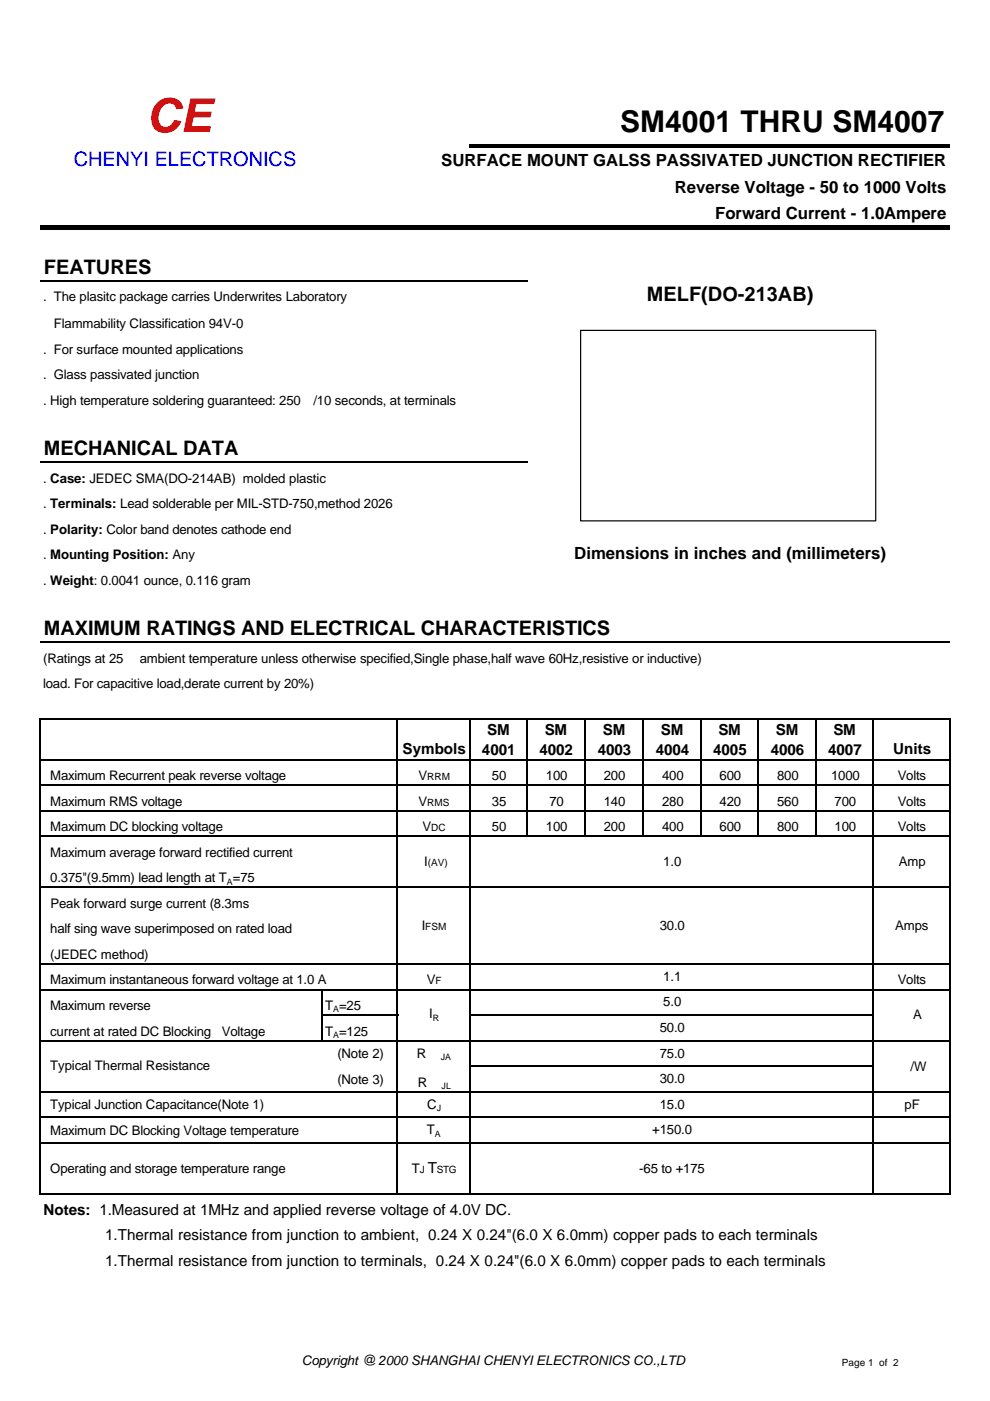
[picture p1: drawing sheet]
<svg xmlns="http://www.w3.org/2000/svg" width="210mm" height="297mm" viewBox="0 0 210 297" stroke-linecap="round" stroke-linejoin="round" font-family="sans-serif">
<defs><g id="words">
<text font-size="9.9" fill="#f00" x="31.1" y="28">CE</text>
<text font-size="6.3" x="131.5" y="28">SM4001 THRU SM4007</text>
<text font-size="4.2" fill="#00f" x="15.7" y="35.2">CHENYI ELECTRONICS</text>
<g font-size="4.2">
<text x="9.3" y="58.1">FEATURES</text>
<text x="137.2" y="63.8">MELF(DO-213AB)</text>
<text x="9.3" y="96.5">MECHANICAL DATA</text>
<text x="9.3" y="134.7">MAXIMUM RATINGS AND ELECTRICAL CHARACTERISTICS</text>
</g>
<g font-size="3.6">
<text x="93.6" y="35.2">SURFACE MOUNT GALSS PASSIVATED JUNCTION RECTIFIER</text>
<text x="143.1" y="40.8">Reverse Voltage - 50 to 1000 Volts</text>
<text x="151.6" y="46.4">Forward Current - 1.0Ampere</text>
<text x="121.8" y="118.6">Dimensions in inches and (millimeters)</text>
</g>
<g font-size="3.2">
<text x="103.3" y="155.8">SM</text>
<text x="115.5" y="155.8">SM</text>
<text x="127.8" y="155.8">SM</text>
<text x="140.1" y="155.8">SM</text>
<text x="152.3" y="155.8">SM</text>
<text x="164.5" y="155.8">SM</text>
<text x="176.7" y="155.8">SM</text>
<text x="85.3" y="160">Symbols</text>
<text x="102.2" y="160">4001</text>
<text x="114.4" y="160">4002</text>
<text x="126.7" y="160">4003</text>
<text x="139" y="160">4004</text>
<text x="151.2" y="160">4005</text>
<text x="163.4" y="160">4006</text>
<text x="175.6" y="160">4007</text>
<text x="189.4" y="160">Units</text>
<text x="90.7" y="248.7">T</text>
<text x="9.2" y="257.5">Notes: 1.Measured at 1MHz and applied reverse voltage of 4.0V DC.</text>
<text x="22.3" y="262.9">1.Thermal resistance from junction to ambient, 0.24 X 0.24&quot;(6.0 X 6.0mm) copper pads to each terminals</text>
<text x="22.3" y="268.3">1.Thermal resistance from junction to terminals, 0.24 X 0.24&quot;(6.0 X 6.0mm) copper pads to each terminals</text>
</g>
<g font-size="2.8">
<text x="9.1" y="63.8">. The plasitc package carries Underwrites Laboratory</text>
<text x="11.4" y="69.5">Flammability Classification 94V-0</text>
<text x="9.1" y="75">. For surface mounted applications</text>
<text x="9.1" y="80.4">. Glass passivated junction</text>
<text x="9.1" y="85.8">. High temperature soldering guaranteed: 250</text>
<text x="66.5" y="85.8">/10 seconds, at terminals</text>
<text x="9.1" y="102.3">. Case: JEDEC SMA(DO-214AB) molded plastic</text>
<text x="9.1" y="107.7">. Terminals: Lead solderable per MIL-STD-750,method 2026</text>
<text x="9.1" y="113.1">. Polarity: Color band denotes cathode end</text>
<text x="9.1" y="118.6">. Mounting Position: Any</text>
<text x="9.1" y="124">. Weight: 0.0041 ounce, 0.116 gram</text>
<text x="9.1" y="140.5">(Ratings at 25</text>
<text x="29.6" y="140.5">ambient temperature unless otherwise specified,Single phase,half wave 60Hz,resistive or inductive)</text>
<text x="9.1" y="145.9">load. For capacitive load,derate current by 20%)</text>
<text x="10.7" y="165.4">Maximum Recurrent peak reverse voltage</text>
<text x="88.7" y="165.4">V</text>
<text x="104.3" y="165.4">50</text>
<text x="115.7" y="165.4">100</text>
<text x="128" y="165.4">200</text>
<text x="140.4" y="165.4">400</text>
<text x="152.6" y="165.4">600</text>
<text x="164.8" y="165.4">800</text>
<text x="176.2" y="165.4">1000</text>
<text x="190.3" y="165.4">Volts</text>
<text x="10.7" y="170.8">Maximum RMS voltage</text>
<text x="88.7" y="170.8">V</text>
<text x="104.3" y="170.8">35</text>
<text x="116.5" y="170.8">70</text>
<text x="128" y="170.8">140</text>
<text x="140.4" y="170.8">280</text>
<text x="152.6" y="170.8">420</text>
<text x="164.8" y="170.8">560</text>
<text x="177" y="170.8">700</text>
<text x="190.3" y="170.8">Volts</text>
<text x="10.7" y="176.2">Maximum DC blocking voltage</text>
<text x="89.6" y="176.2">V</text>
<text x="104.3" y="176.2">50</text>
<text x="115.7" y="176.2">100</text>
<text x="128" y="176.2">200</text>
<text x="140.4" y="176.2">400</text>
<text x="152.6" y="176.2">600</text>
<text x="164.8" y="176.2">800</text>
<text x="177" y="176.2">100</text>
<text x="190.3" y="176.2">Volts</text>
<text x="10.7" y="181.6">Maximum average forward rectified current</text>
<text x="89.9" y="183.6">I</text>
<text x="140.6" y="183.6">1.0</text>
<text x="190.6" y="183.6">Amp</text>
<text x="10.7" y="187.1">0.375&quot;(9.5mm) lead length at T =75</text>
<text x="10.7" y="197.9">half sing wave superimposed on rated load</text>
<text x="10.7" y="192.5">Peak forward surge current (8.3ms</text>
<text x="89.4" y="197.1">I</text>
<text x="139.9" y="197.1">30.0</text>
<text x="189.8" y="197.1">Amps</text>
<text x="10.7" y="203.3">(JEDEC method)</text>
<text x="10.7" y="208.7">Maximum instantaneous forward voltage at 1.0 A</text>
<text x="90.5" y="208.7">V</text>
<text x="140.6" y="208">1.1</text>
<text x="190.3" y="208.7">Volts</text>
<text x="10.6" y="214.2">Maximum reverse</text>
<text x="68.9" y="214.2">T =25</text>
<text x="91" y="215.9">I</text>
<text x="140.6" y="213.4">5.0</text>
<text x="10.7" y="219.6">current at rated DC Blocking</text>
<text x="47" y="219.6">Voltage</text>
<text x="68.9" y="219.6">T =125</text>
<text x="139.9" y="218.8">50.0</text>
<text x="193.6" y="216.1">A</text>
<text x="10.7" y="226.9">Typical Thermal Resistance</text>
<text x="71.5" y="224.4">(Note 2)</text>
<text x="88.4" y="224.2">R</text>
<text x="139.9" y="224.2">75.0</text>
<text x="193" y="227">/W</text>
<text x="71.5" y="229.8">(Note 3)</text>
<text x="88.6" y="230.4">R</text>
<text x="139.9" y="229.6">30.0</text>
<text x="10.7" y="235.2">Typical Junction Capacitance(Note 1)</text>
<text x="90.6" y="235.1">C</text>
<text x="139.9" y="235.1">15.0</text>
<text x="191.8" y="235.2">pF</text>
<text x="10.7" y="240.7">Maximum DC Blocking Voltage temperature</text>
<text x="90.5" y="240.5">T</text>
<text x="138.3" y="240.5">+150.0</text>
<text x="10.7" y="248.6">Operating and storage temperature range</text>
<text x="87.3" y="248.7">T</text>
<text x="135.6" y="248.6">-65 to +175</text>
<text x="64" y="289.3">Copyright @ 2000 SHANGHAI CHENYI ELECTRONICS CO.,LTD</text>
</g>
<g font-size="2.1">
<text x="90.6" y="165.4">RRM</text>
<text x="90.6" y="170.8">RMS</text>
<text x="91.4" y="176.2">DC</text>
<text x="90.7" y="183.6">(AV)</text>
<text x="90.2" y="197.1">FSM</text>
<text x="92.4" y="208.7">F</text>
<text x="89" y="248.7">J</text>
<text x="92.6" y="248.7">STG</text>
<text x="178.5" y="289.6">Page 1 of 2</text>
</g>
<g font-size="1.9">
<text x="48.1" y="187.6">A</text>
<text x="70.6" y="214.7">A</text>
<text x="70.6" y="220.1">A</text>
<text x="91.8" y="216.4">R</text>
<text x="93.5" y="224.7">JA</text>
<text x="93.6" y="230.9">JL</text>
<text x="92.6" y="235.6">J</text>
<text x="92.2" y="241">A</text>
</g>
</g></defs>
<g fill="none" stroke="#000" stroke-width=".34">
<path d="M8.6 59.5h103.2M8.6 98h103.2M8.6 136.2h192.8M8.6 152.3v101.1M8.7 152.4h192.8M84.2 152.6v100.8M99.6 152.6v100.8M111.8 152.6v24.9M124 152.6v24.9M136.4 152.6v24.9M148.6 152.6v24.9M160.8 152.6v24.9"/>
<path d="M173 152.6v24.9M185.2 152.6v100.8M201.3 152.6v100.8M8.7 161.1h192.8M8.7 166.5h192.8M8.7 171.9h192.8M8.7 177.3h192.8M8.7 188.2h192.8M8.7 204.4h192.8M8.7 209.8h192.8M68.3 210v10.8M68.5 215.3h15.9"/>
<path d="M99.7 215.3h85.6M8.7 220.7h192.8M8.7 231.5h192.8M8.7 236.9h192.8M99.7 226.1h85.6M8.7 242.3h192.8M8.7 253.2h192.8"/>
</g>
<path d="M99.6 30.6h101.8v.7h-101.8zM8.6 47.7h192.8v1h-192.8z" fill="#000"/>
<path d="M123.1 70h62.5v40.3h-62.5z" fill="#fff"/>
<path d="M123.1 70h62.6v40.4h-62.6z" fill="none" stroke="#000" stroke-width=".25"/>
<use href="#words"/>
</svg>
